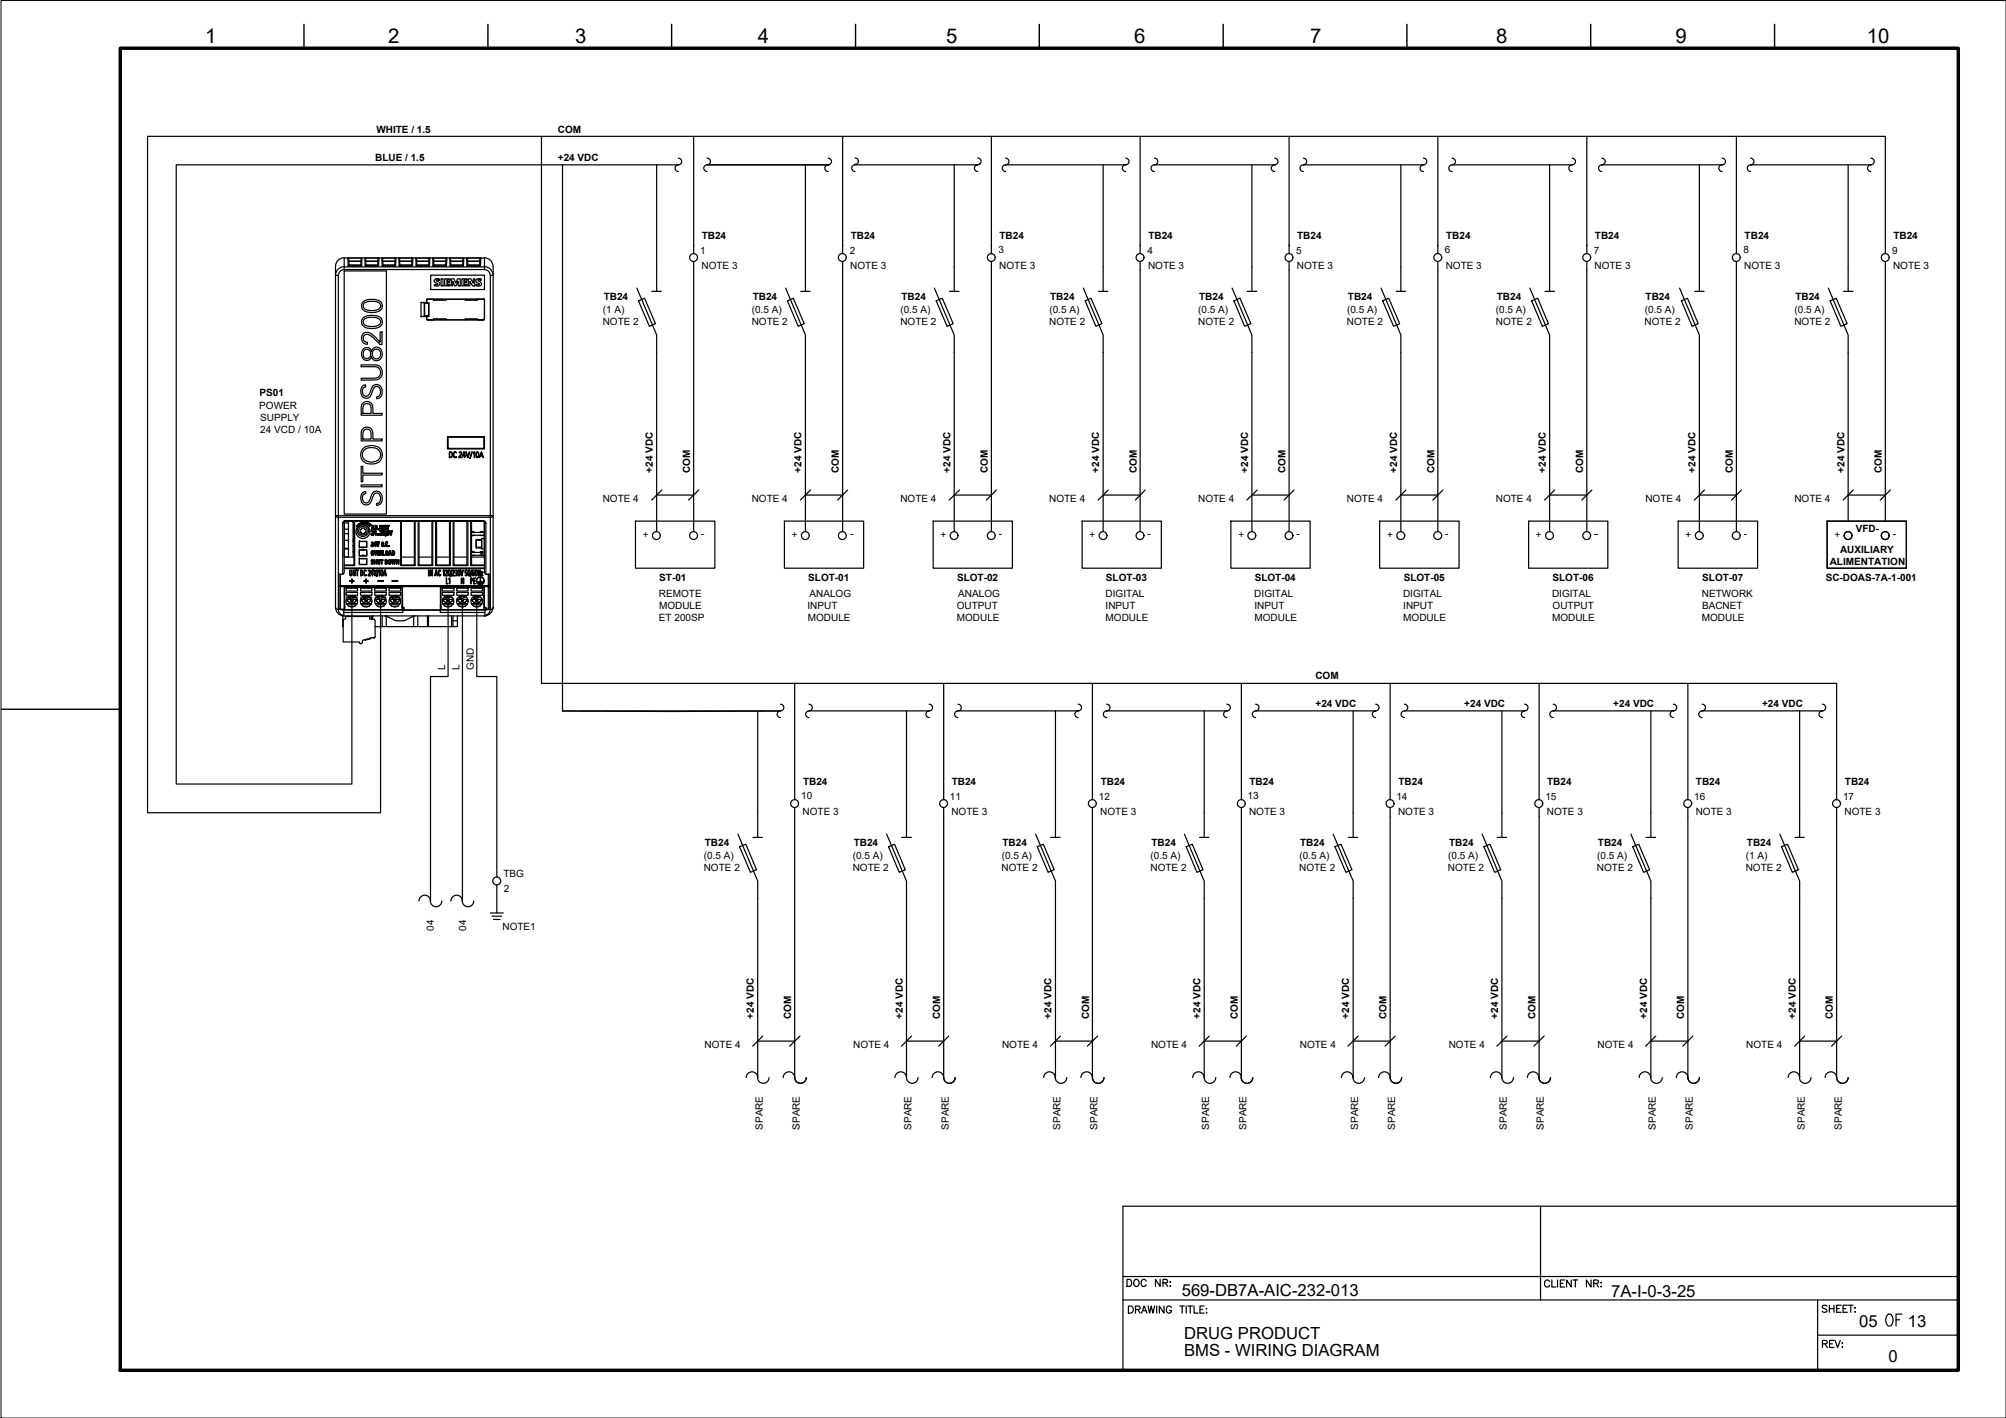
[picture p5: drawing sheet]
<svg xmlns="http://www.w3.org/2000/svg" width="420mm" height="297mm" viewBox="0 0 420 297" stroke-linecap="round" stroke-linejoin="round" font-family="sans-serif">
<defs><g id="words">
<text font-size="5.7" x="394.1" y="279">OF</text>
<text font-size="4.4" x="235.3" y="270.6">DOC NR:</text>
<g font-size="4.3">
<text x="43" y="9">1</text>
<text x="81.3" y="9">2</text>
<text x="120.5" y="9">3</text>
<text x="158.7" y="9">4</text>
<text x="198.2" y="9">5</text>
<text x="237.5" y="9">6</text>
<text x="274.4" y="9">7</text>
<text x="313.4" y="9">8</text>
<text x="350.9" y="9">9</text>
<text x="391" y="9">10</text>
</g>
<g font-size="3.5">
<text x="247.5" y="271.5">569-DB7A-AIC-232-013</text>
<text x="337.5" y="271.7">7A-I-0-3-25</text>
<text x="248" y="280.4">DRUG PRODUCT</text>
<text x="389.4" y="277.9">05</text>
<text x="399.6" y="277.9">13</text>
<text x="248" y="284">BMS - WIRING DIAGRAM</text>
<text x="395.6" y="285.3">0</text>
</g>
<g font-size="2.1">
<text x="78.8" y="27.8">WHITE / 1.5</text>
<text x="116.8" y="27.8">COM</text>
<text x="78.6" y="33.7">BLUE / 1.5</text>
<text x="116.8" y="33.7">+24 VDC</text>
<text x="146.6" y="53.1">1</text>
<text x="147" y="50">TB24</text>
<text x="178" y="53.1">2</text>
<text x="178.2" y="50">TB24</text>
<text x="209.1" y="53.1">3</text>
<text x="209.3" y="50">TB24</text>
<text x="240.4" y="53.1">4</text>
<text x="240.5" y="50">TB24</text>
<text x="271.5" y="53.1">5</text>
<text x="271.7" y="50">TB24</text>
<text x="302.6" y="53.1">6</text>
<text x="302.9" y="50">TB24</text>
<text x="333.8" y="53.1">7</text>
<text x="334.1" y="50">TB24</text>
<text x="365.2" y="53.1">8</text>
<text x="365.4" y="50">TB24</text>
<text x="396.3" y="53.1">9</text>
<text x="396.6" y="50">TB24</text>
<text x="146.9" y="56.2">NOTE 3</text>
<text x="178.1" y="56.2">NOTE 3</text>
<text x="209.3" y="56.2">NOTE 3</text>
<text x="240.5" y="56.2">NOTE 3</text>
<text x="271.7" y="56.2">NOTE 3</text>
<text x="302.8" y="56.2">NOTE 3</text>
<text x="334" y="56.2">NOTE 3</text>
<text x="365.3" y="56.2">NOTE 3</text>
<text x="396.5" y="56.2">NOTE 3</text>
<text x="126.3" y="65.6">(1 A)</text>
<text x="126.4" y="62.8">TB24</text>
<text x="157.4" y="65.6">(0.5 A)</text>
<text x="157.6" y="62.8">TB24</text>
<text x="188.6" y="65.6">(0.5 A)</text>
<text x="188.8" y="62.8">TB24</text>
<text x="219.8" y="65.6">(0.5 A)</text>
<text x="220" y="62.8">TB24</text>
<text x="251" y="65.6">(0.5 A)</text>
<text x="251.2" y="62.8">TB24</text>
<text x="282.2" y="65.6">(0.5 A)</text>
<text x="282.3" y="62.8">TB24</text>
<text x="313.3" y="65.6">(0.5 A)</text>
<text x="313.5" y="62.8">TB24</text>
<text x="344.5" y="65.6">(0.5 A)</text>
<text x="344.7" y="62.8">TB24</text>
<text x="375.9" y="65.6">(0.5 A)</text>
<text x="376" y="62.8">TB24</text>
<text x="126.2" y="68.1">NOTE 2</text>
<text x="157.4" y="68.1">NOTE 2</text>
<text x="188.6" y="68.1">NOTE 2</text>
<text x="219.8" y="68.1">NOTE 2</text>
<text x="251" y="68.1">NOTE 2</text>
<text x="282.1" y="68.1">NOTE 2</text>
<text x="313.3" y="68.1">NOTE 2</text>
<text x="344.5" y="68.1">NOTE 2</text>
<text x="375.8" y="68.1">NOTE 2</text>
<text x="54.4" y="83">PS01</text>
<text x="54.3" y="85.7">POWER</text>
<text x="54.5" y="88.2">SUPPLY</text>
<text x="54.5" y="90.7">24 VCD / 10A</text>
<text x="136.7" y="99" transform="rotate(-90 136.7 99)">+24 VDC</text>
<text x="144.5" y="99" transform="rotate(-90 144.5 99)">COM</text>
<text x="167.9" y="99" transform="rotate(-90 167.9 99)">+24 VDC</text>
<text x="175.7" y="99" transform="rotate(-90 175.7 99)">COM</text>
<text x="199.1" y="99" transform="rotate(-90 199.1 99)">+24 VDC</text>
<text x="206.9" y="99" transform="rotate(-90 206.9 99)">COM</text>
<text x="230.3" y="99" transform="rotate(-90 230.3 99)">+24 VDC</text>
<text x="238.1" y="99" transform="rotate(-90 238.1 99)">COM</text>
<text x="261.5" y="99" transform="rotate(-90 261.5 99)">+24 VDC</text>
<text x="269.2" y="99" transform="rotate(-90 269.2 99)">COM</text>
<text x="292.6" y="99" transform="rotate(-90 292.6 99)">+24 VDC</text>
<text x="300.4" y="99" transform="rotate(-90 300.4 99)">COM</text>
<text x="323.8" y="99" transform="rotate(-90 323.8 99)">+24 VDC</text>
<text x="331.6" y="99" transform="rotate(-90 331.6 99)">COM</text>
<text x="355.1" y="99" transform="rotate(-90 355.1 99)">+24 VDC</text>
<text x="363" y="99" transform="rotate(-90 363 99)">COM</text>
<text x="386.3" y="99" transform="rotate(-90 386.3 99)">+24 VDC</text>
<text x="394.1" y="99" transform="rotate(-90 394.1 99)">COM</text>
<text x="126.2" y="105.1">NOTE 4</text>
<text x="157.4" y="105.1">NOTE 4</text>
<text x="188.6" y="105.1">NOTE 4</text>
<text x="219.8" y="105.1">NOTE 4</text>
<text x="251" y="105.1">NOTE 4</text>
<text x="282.1" y="105.1">NOTE 4</text>
<text x="313.3" y="105.1">NOTE 4</text>
<text x="344.6" y="105.1">NOTE 4</text>
<text x="375.8" y="105.1">NOTE 4</text>
<text x="134.7" y="112.6">+</text>
<text x="146.9" y="112.4">-</text>
<text x="165.8" y="112.6">+</text>
<text x="178.1" y="112.4">-</text>
<text x="197" y="112.6">+</text>
<text x="209.2" y="112.4">-</text>
<text x="228.2" y="112.6">+</text>
<text x="240.4" y="112.4">-</text>
<text x="259.4" y="112.6">+</text>
<text x="271.6" y="112.4">-</text>
<text x="290.5" y="112.6">+</text>
<text x="302.7" y="112.4">-</text>
<text x="321.7" y="112.6">+</text>
<text x="333.9" y="112.4">-</text>
<text x="353.1" y="112.6">+</text>
<text x="365.3" y="112.4">-</text>
<text x="384.3" y="112.6">+</text>
<text x="388.7" y="111.4">VFD-</text>
<text x="396.5" y="112.4">-</text>
<text x="383.2" y="118.3">ALIMENTATION</text>
<text x="385.4" y="115.9">AUXILIARY</text>
<text x="138" y="125">REMOTE</text>
<text x="138.1" y="121.7">ST-01</text>
<text x="169.3" y="121.7">SLOT-01</text>
<text x="169.5" y="125">ANALOG</text>
<text x="200.4" y="121.7">SLOT-02</text>
<text x="200.7" y="125">ANALOG</text>
<text x="231.6" y="125">DIGITAL</text>
<text x="231.6" y="121.7">SLOT-03</text>
<text x="262.7" y="125">DIGITAL</text>
<text x="262.8" y="121.7">SLOT-04</text>
<text x="293.9" y="125">DIGITAL</text>
<text x="294" y="121.7">SLOT-05</text>
<text x="325.1" y="125">DIGITAL</text>
<text x="325.2" y="121.7">SLOT-06</text>
<text x="356.4" y="125">NETWORK</text>
<text x="356.5" y="121.7">SLOT-07</text>
<text x="382.4" y="121.7">SC-DOAS-7A-1-001</text>
<text x="138" y="130.1">ET 200SP</text>
<text x="138" y="127.6">MODULE</text>
<text x="169.1" y="127.6">INPUT</text>
<text x="169.2" y="130.1">MODULE</text>
<text x="200.4" y="130.1">MODULE</text>
<text x="200.4" y="127.6">OUTPUT</text>
<text x="231.6" y="127.6">INPUT</text>
<text x="231.6" y="130.1">MODULE</text>
<text x="262.8" y="127.6">INPUT</text>
<text x="262.8" y="130.1">MODULE</text>
<text x="293.9" y="127.6">INPUT</text>
<text x="293.9" y="130.1">MODULE</text>
<text x="325.1" y="130.1">MODULE</text>
<text x="325.2" y="127.6">OUTPUT</text>
<text x="356.4" y="130.1">MODULE</text>
<text x="356.5" y="127.6">BACNET</text>
<text x="93.3" y="140.4" transform="rotate(-90 93.3 140.4)">L</text>
<text x="96.2" y="140.4" transform="rotate(-90 96.2 140.4)">L</text>
<text x="99.2" y="140.4" transform="rotate(-90 99.2 140.4)">GND</text>
<text x="275.5" y="142.2">COM</text>
<text x="275.5" y="148.2">+24 VDC</text>
<text x="306.7" y="148.2">+24 VDC</text>
<text x="337.9" y="148.2">+24 VDC</text>
<text x="369.1" y="148.2">+24 VDC</text>
<text x="167.8" y="167.5">10</text>
<text x="168.2" y="164.4">TB24</text>
<text x="199" y="167.5">11</text>
<text x="199.3" y="164.4">TB24</text>
<text x="230.2" y="167.5">12</text>
<text x="230.5" y="164.4">TB24</text>
<text x="261.3" y="167.5">13</text>
<text x="261.7" y="164.4">TB24</text>
<text x="292.5" y="167.5">14</text>
<text x="292.9" y="164.4">TB24</text>
<text x="323.7" y="167.5">15</text>
<text x="324.1" y="164.4">TB24</text>
<text x="354.8" y="167.5">16</text>
<text x="355.2" y="164.4">TB24</text>
<text x="386" y="167.5">17</text>
<text x="386.4" y="164.4">TB24</text>
<text x="168.1" y="170.6">NOTE 3</text>
<text x="199.3" y="170.6">NOTE 3</text>
<text x="230.5" y="170.6">NOTE 3</text>
<text x="261.6" y="170.6">NOTE 3</text>
<text x="292.8" y="170.6">NOTE 3</text>
<text x="324" y="170.6">NOTE 3</text>
<text x="355.2" y="170.6">NOTE 3</text>
<text x="386.3" y="170.6">NOTE 3</text>
<text x="147.4" y="179.9">(0.5 A)</text>
<text x="147.6" y="177.2">TB24</text>
<text x="178.6" y="179.9">(0.5 A)</text>
<text x="178.8" y="177.2">TB24</text>
<text x="209.8" y="179.9">(0.5 A)</text>
<text x="210" y="177.2">TB24</text>
<text x="241" y="179.9">(0.5 A)</text>
<text x="241.2" y="177.2">TB24</text>
<text x="272.2" y="179.9">(0.5 A)</text>
<text x="272.3" y="177.2">TB24</text>
<text x="303.3" y="179.9">(0.5 A)</text>
<text x="303.5" y="177.2">TB24</text>
<text x="334.5" y="179.9">(0.5 A)</text>
<text x="334.7" y="177.2">TB24</text>
<text x="365.7" y="179.9">(1 A)</text>
<text x="365.9" y="177.2">TB24</text>
<text x="105.5" y="183.7">TBG</text>
<text x="147.4" y="182.4">NOTE 2</text>
<text x="178.6" y="182.4">NOTE 2</text>
<text x="209.8" y="182.4">NOTE 2</text>
<text x="241" y="182.4">NOTE 2</text>
<text x="272.1" y="182.4">NOTE 2</text>
<text x="303.3" y="182.4">NOTE 2</text>
<text x="334.5" y="182.4">NOTE 2</text>
<text x="365.6" y="182.4">NOTE 2</text>
<text x="105.5" y="186.9">2</text>
<text x="90.9" y="195" transform="rotate(-90 90.9 195)">04</text>
<text x="97.7" y="195" transform="rotate(-90 97.7 195)">04</text>
<text x="105.2" y="194.8">NOTE1</text>
<text x="157.9" y="213.4" transform="rotate(-90 157.9 213.4)">+24 VDC</text>
<text x="165.7" y="213.4" transform="rotate(-90 165.7 213.4)">COM</text>
<text x="189.1" y="213.4" transform="rotate(-90 189.1 213.4)">+24 VDC</text>
<text x="196.9" y="213.4" transform="rotate(-90 196.9 213.4)">COM</text>
<text x="220.3" y="213.4" transform="rotate(-90 220.3 213.4)">+24 VDC</text>
<text x="228.1" y="213.4" transform="rotate(-90 228.1 213.4)">COM</text>
<text x="251.4" y="213.4" transform="rotate(-90 251.4 213.4)">+24 VDC</text>
<text x="259.2" y="213.4" transform="rotate(-90 259.2 213.4)">COM</text>
<text x="282.6" y="213.4" transform="rotate(-90 282.6 213.4)">+24 VDC</text>
<text x="290.4" y="213.4" transform="rotate(-90 290.4 213.4)">COM</text>
<text x="313.8" y="213.4" transform="rotate(-90 313.8 213.4)">+24 VDC</text>
<text x="321.6" y="213.4" transform="rotate(-90 321.6 213.4)">COM</text>
<text x="345" y="213.4" transform="rotate(-90 345 213.4)">+24 VDC</text>
<text x="352.8" y="213.4" transform="rotate(-90 352.8 213.4)">COM</text>
<text x="376.1" y="213.4" transform="rotate(-90 376.1 213.4)">+24 VDC</text>
<text x="383.9" y="213.4" transform="rotate(-90 383.9 213.4)">COM</text>
<text x="147.6" y="219.4">NOTE 4</text>
<text x="178.7" y="219.4">NOTE 4</text>
<text x="209.9" y="219.4">NOTE 4</text>
<text x="241.1" y="219.4">NOTE 4</text>
<text x="272.2" y="219.4">NOTE 4</text>
<text x="303.4" y="219.4">NOTE 4</text>
<text x="334.6" y="219.4">NOTE 4</text>
<text x="365.8" y="219.4">NOTE 4</text>
<text x="159.8" y="236.7" transform="rotate(-90 159.8 236.7)">SPARE</text>
<text x="167.5" y="236.7" transform="rotate(-90 167.5 236.7)">SPARE</text>
<text x="190.9" y="236.7" transform="rotate(-90 190.9 236.7)">SPARE</text>
<text x="198.7" y="236.7" transform="rotate(-90 198.7 236.7)">SPARE</text>
<text x="222.1" y="236.7" transform="rotate(-90 222.1 236.7)">SPARE</text>
<text x="229.9" y="236.7" transform="rotate(-90 229.9 236.7)">SPARE</text>
<text x="253.3" y="236.7" transform="rotate(-90 253.3 236.7)">SPARE</text>
<text x="261.1" y="236.7" transform="rotate(-90 261.1 236.7)">SPARE</text>
<text x="284.5" y="236.7" transform="rotate(-90 284.5 236.7)">SPARE</text>
<text x="292.2" y="236.7" transform="rotate(-90 292.2 236.7)">SPARE</text>
<text x="315.6" y="236.7" transform="rotate(-90 315.6 236.7)">SPARE</text>
<text x="323.4" y="236.7" transform="rotate(-90 323.4 236.7)">SPARE</text>
<text x="346.8" y="236.7" transform="rotate(-90 346.8 236.7)">SPARE</text>
<text x="354.6" y="236.7" transform="rotate(-90 354.6 236.7)">SPARE</text>
<text x="378" y="236.7" transform="rotate(-90 378 236.7)">SPARE</text>
<text x="385.7" y="236.7" transform="rotate(-90 385.7 236.7)">SPARE</text>
</g>
</g></defs>
<!-- layer: G-TTLB-TTLB -->
<path d="M25.2 10.1h385v276.9h-385z" fill="none" stroke="#000" stroke-width=".72"/>
<!-- layer: G-TTLB-INDX -->
<path d="M63.7 5.1v5M102.2 5.1v5M140.7 5.1v5M179.2 5.1v5M217.7 5.1v5M256.2 5.1v5M294.7 5.1v5M333.2 5.1v5M371.7 5.1v5M.3 148.6h24.9" fill="none" stroke="#000" stroke-width=".3"/>
<!-- layer: LGSP IA4$0$LG_PLOT -->
<path d="M322.7 252.7v19.6M235.2 267.4h175M235.2 272.3h175M380.7 279.7h29.5M380.7 272.3v14.7M235.2 287h175" fill="none" stroke="#000" stroke-width=".25"/>
<!-- layer: LG_PLOT -->
<g fill="none" stroke="#000" stroke-width=".25">
<path d="M410.2 252.7h-175v34.3M236.3 273.6h.6a.78 .78 0 0 1 .5 .7 .78 .78 0 0 1-.5 .8h-.6zM237.8 274.3l.9-.1 .1-.5-1-.1v1.5M238.3 274.3l.5 .8M239.1 275.1l.5-1.5 .6 1.5M239.3 274.6h.7M240.5 273.6l.3 1.5 .3-1.5 .4 1.5 .4-1.5M242.3 273.6v1.5M243.8 273.6v1.5l-1-1.5v1.5M245.4 273.9a.55 .55 0 0 0-.7-.3 .55 .55 0 0 0-.4 .5v.4a.53 .53 0 0 0 .5 .6 .53 .53 0 0 0 .6-.6h-.4M247.1 273.6h1M247.6 273.6v1.5"/>
<path d="M248.5 273.6v1.5M248.8 273.6h1M249.3 273.6v1.5M250.1 273.6v1.5h.9M251.3 274.3h.6M252.2 273.6h-.9v1.5h.9M252.6 274.1h.2zM252.6 275h.2zM324.6 268.5a.55 .55 0 0 0-.6-.4 .55 .55 0 0 0-.5 .6v.4a.55 .55 0 0 0 .5 .5 .55 .55 0 0 0 .6-.3M325 268.1v1.5h.9M326.2 268.1v1.5M326.8 268.8h.6"/>
<path d="M327.7 268.1h-.9v1.5h.9M329.1 268.1v1.5l-1-1.5v1.5M329.5 268.1h1M329.9 268.1v1.5M333.2 268.1v1.5l-.9-1.5v1.5M333.8 268.8h.8l.2-.3-.1-.2-.9-.2v1.5M334.3 268.8l.5 .8M335.3 268.7h.1zM335.3 269.5h.1zM382.7 273.6a.54 .54 0 0 0-.6-.2 .54 .54 0 0 0-.4 .4l.1 .2 .7 .3 .2 .4a.63 .63 0 0 1-1 0M383.2 273.4v1.5M383.2 274.1h.9"/>
<path d="M384.1 273.4v1.5M384.7 274.1h.5M385.6 273.4h-.9v1.5h.9M386 274.1h.6M386.9 273.4h-.9v1.5h.9M387.1 273.4h1M387.6 273.4v1.5M388.5 274.8h.1zM388.5 273.9v.2zM381.7 281.5l.9-.1 .1-.3-.3-.3h-.7v1.5M382.2 281.5l.5 .8M383.2 281.5h.6"/>
<path d="M384.1 280.8h-.9v1.5h.9M384.3 280.8l.6 1.5 .5-1.5M385.9 281.3v.1zM385.9 282.1v.2z"/>
</g>
<!-- layer: PDF_EI-CTRL -->
<g fill="none" stroke="#000" stroke-width=".25">
<path d="M70.3 57.6v.1h.6M72.1 55.9a1.8 1.8 0 0 0-1.8 1.8M72.1 54v1.9h29.4v-1.9M72.1 56.8h8.8v50.9h-8.8zM72.1 55.9v.6M72.8 54l.3 .2v1.5h2.5v-1.5M72.9 54v1.7h2.8l.1-1.7M72.9 55.7h2.8M73.1 54.7h2.5M73.1 55.5h2.5M74 55.7h.1M75.8 54l-.2 .2"/>
<path d="M76.4 54l.2 .2 .1 1.5h2.4l.1-1.5M76.4 54l.1 1.7h2.8l.1-1.7M76.4 55.7h2.9M76.6 54.7h2.6M76.7 55.5h2.5M78.7 55.7h.1M79.2 55.7h.1M79.3 54l-.2 .2M79.9 54l.2 .2M80 54l.1 1.7h2.7l.1-1.7M80 55.7h.1M80.1 55.7h2.7"/>
<path d="M80.2 54.2v1.5h2.5l.1-1.5M80.2 54.7h2.5M80.2 55.5h2.5M82.6 55.7h.1M82.9 54l-.2 .2M83.5 54l.2 .2 .1 1.5h2.4l.1-1.5M83.5 54l.1 1.7h2.8l.1-1.7M83.6 55.7h.1M83.6 55.7h2.8M83.7 54.7h2.6M83.8 55.7h.1M83.8 55.5h2.5"/>
<path d="M86.3 55.7h.1M86.4 54l-.2 .2M87.1 54l.1 .2 .1 1.5h2.5v-1.5l.2-.2M87.1 54l.1 1.7h2.8v-1.7M87.1 55.7h.1M87.2 55.7h2.7M87.3 54.7h2.5M87.3 55.5h2.5M89.7 55.7h.1M89.8 55.7h.1M90.2 57.6h11.3v3h-11.3zM90.6 54l.2 .2 .1 1.5h2.4l.1-1.5 .2-.2"/>
<path d="M90.6 54l.1 1.7h2.8l.1-1.7M90.7 55.7h.1M90.7 55.7h2.8M90.8 54.7h2.6M90.8 55.5h2.5M91 55.7h.1M91.1 58.5l.3-.1h.6v.3l-.4-.1-.2 .1v.1a.56 .56 0 0 1 .7 .4 .56 .56 0 0 1-.4 .7h-.7v-.4h.7l-.3-.2a.47 .47 0 0 1-.3-.8zM92.4 58.4h.4v1.5h-.4zM93.1 58.4h1.2v.3h-.7v.3h.5v.3h-.5v.3h.7v.3h-1.2zM93.5 55.7h.1M94.2 54l.2 .2v1.5h2.5l.1-1.6 .1-.1M94.2 54l.1 1.7h2.8l.1-1.7"/>
<path d="M94.2 55.7h2.8M94.4 54.7h2.5M94.4 55.5h2.5M94.5 58.4h.6l.4 .9 .3-.9h.6v1.5h-.4v-1l-.5 1h-.2l-.5-1v1h-.3zM96.7 58.4h1.1v.3h-.6v.3h.5v.3h-.5v.3h.7v.3h-1.2zM97.7 54l.2 .2 .1 1.5h2.5v-1.5l.2-.2M97.7 54l.1 1.7h2.8l.1-1.7M98 54.7h2.5M98 55.5h2.5M98.1 58.4h.5l.5 .9v-.9h.3v1.5h-.4l-.6-.9v.9h-.3zM99.7 58.6l.5-.2h.6v.3l-.6-.1-.1 .2a.56 .56 0 0 1 .7 .4 .56 .56 0 0 1-.3 .7h-.8v-.4l.6 .1 .1-.1a.71 .71 0 0 1-.7-.9zM100.6 55.7h-2.8"/>
<path d="M101.5 55.9a1.8 1.8 0 0 1 1.8 1.8M101.5 55.9v.6M103.3 57.6v.1h-.6M75.6 76.4h2.4a1.62 1.62 0 0 1 2.1 1.4 1.62 1.62 0 0 1-1.7 1.8h-2.8v-.4h2.7a1.25 1.25 0 0 0 1.4-1.4 1.25 1.25 0 0 0-1.7-1h-2.4zM76 73.2a1.01 1.01 0 0 1 1.1-.4 1.01 1.01 0 0 1 .7 .8 1.15 1.15 0 0 1 1.4-.9 1.15 1.15 0 0 1 .9 1.5 1.15 1.15 0 0 1-.9 1.3 1.15 1.15 0 0 1-1.4-.8 1.05 1.05 0 0 1-1.2 .8 1.05 1.05 0 0 1-.9-1.1l.1-.7zM76 66.6a3.3 3.3 0 0 1 3.9 .1 1.43 1.43 0 0 1-1.5 2.1 2.34 2.34 0 0 1-2.6-.9 1.25 1.25 0 0 1 .2-1.3zM76 63.3a3.5 3.5 0 0 1 3.8 0 1.46 1.46 0 0 1-.1 1.6 1.46 1.46 0 0 1-1.6 .5 1.99 1.99 0 0 1-2.4-1.2l.1-.5zM76.1 69.9a1.6 1.6 0 0 1 2.2 .4l1.3 1.4v-2.2h.4v2.7h-.4l-.1-.2a5 5 0 0 0-2.7-2 .83 .83 0 0 0-.7 1 .83 .83 0 0 0 .9 .7v.4a1.32 1.32 0 0 1-1.2-.8 1.32 1.32 0 0 1 .3-1.4zM76.3 66.9a3.1 3.1 0 0 1 3.3 .1 .96 .96 0 0 1-.1 1 .96 .96 0 0 1-1 .4h-.3a1.98 1.98 0 0 1-2.1-.7v-.4zM76.3 63.5a3.1 3.1 0 0 1 3.2 .1 .86 .86 0 0 1 .1 .9 .86 .86 0 0 1-.8 .5l-.6 .1a1.98 1.98 0 0 1-2.1-.8v-.3zM76.4 73.3a.87 .87 0 0 1 1.1 .1 .87 .87 0 0 1 .1 1.1 .84 .84 0 0 1-1.2 .5 .84 .84 0 0 1-.3-1.2zM78.3 73.3a.95 .95 0 0 1 1.2 .2 .95 .95 0 0 1 0 1.3 .95 .95 0 0 1-1.3 .1l-.2-1z"/>
<path d="M88.2 63.4l1.6 .1v2.7M88.9 63.6v2.5zM88.9 66.1l.1 .1M88.9 66l.1 .1M89 63.4l-.1 .2M89 63.5l-.1 .1M89.3 66.9l.1 .1M89.4 66.9l.1 .1M89.4 63.4v-.6v.6M89.4 66.2v.1M89.4 62.7l-.1 .1M89.5 62.7l-.1 .1"/>
<path d="M89.8 66.2l-1.6 .1v-2.9h1.6v2.8h-.4v.7v-.6h-1.2M89.8 63.4v.1M90.8 62.7h-1.3h11.8h-1.3M90.8 62.7h2.7v.2h-2.7zM90.8 66.8h2.7v.2h-2.7zM90.8 67h-1.3h11.8h-1.3v-.2h-2.6v.2M93.5 67h6.5M93.5 62.7h3.9M97.4 62.7h2.6v.2h-2.6zM101.3 62.7l.1 .1M101.3 67h.1M101.3 62.7h.1"/>
<path d="M101.4 66.9l-.1 .1M101.5 62.8v4.1v-4.1M75.6 97.7h.4v1.4h4v.4h-4v1.4h-.4zM75.9 94.1a2.55 2.55 0 0 1 4.1 .5 1.98 1.98 0 0 1-2.4 2.6 1.93 1.93 0 0 1-1.9-1 1.93 1.93 0 0 1 .2-2.1zM75.9 89.9a1.23 1.23 0 0 1 1.5-.3 1.23 1.23 0 0 1 .7 1.3v1.1h1.9v.4h-4.4v-1.8zM75.9 84.5a1.28 1.28 0 0 1 1.6-.2 1.28 1.28 0 0 1 .6 1.5v.8h1.9v.4h-4.4v-1.8zM76 80.8l.6-.2-.1 .4a1.1 1.1 0 0 0-.6 1.1 1.1 1.1 0 0 0 .8 .9 2.08 2.08 0 0 0 1.1-1.6 1.15 1.15 0 0 1 1.3-.8 1.15 1.15 0 0 1 1 1.2v.4a1.17 1.17 0 0 1-1.2 1.3v-.4a1.12 1.12 0 0 0 .9-1.1 1.12 1.12 0 0 0-1-1.1h-.1a1.74 1.74 0 0 0-.8 1.6 1.17 1.17 0 0 1-1.5 .9 1.17 1.17 0 0 1-.8-1.5l.1-.6zM76.2 90.2a.99 .99 0 0 1 1.2-.1 .99 .99 0 0 1 .3 1.2v.7h-1.7zM76.2 84.8a.99 .99 0 0 1 1.2 0 .99 .99 0 0 1 .3 1.2v.6h-1.7v-1.4zM76.2 94.3a2.29 2.29 0 0 1 3.4 .4 1.6 1.6 0 0 1-1.8 2.1 1.58 1.58 0 0 1-1.6-.7 1.58 1.58 0 0 1 0-1.8zM93.7 91.5h7.8v2.6h-7.8zM93.9 91.6h7.4v2.3h-7.4z"/>
<path d="M94.1 94.7a.58 .58 0 0 1 .7 .6 .58 .58 0 0 1-.7 .5zM94.2 94.7a.51 .51 0 0 1 .5 .5 .51 .51 0 0 1-.5 .5zM95.1 94.7l.2-.1 .3 .3-.1-.1a.53 .53 0 0 0-.5 .3 .53 .53 0 0 0 .2 .6h.4l-.2 .2-.4-.2zM96.2 94.8a.34 .34 0 0 1 .5 0 .34 .34 0 0 1-.1 .5l-.4 .4h.6v.2h-.7l.3-.5a.4 .4 0 0 0 .1-.7zM97.2 94.7h.2v.7h.1l-.1 .1v.4l-.1-.4h-.4zM97.2 94.7l.1 .7h-.4zM97.6 94.7l.4 1 .4-1-.4 1.2h-.1zM98.8 94.6l-.4 1.4zM99.2 94.7h.2v1.2l-.1-1.1-.2 .2zM99.8 94.7a.34 .34 0 0 1 .3 0 .34 .34 0 0 1 .2 .4v.3a.35 .35 0 0 1-.5 .5 .35 .35 0 0 1-.1-.6zM99.8 94.8l.4 .1v.7a.19 .19 0 0 1-.2 .2 .19 .19 0 0 1-.2-.2zM100.8 94.7l.4 1.2-.1-.4h-.5l-.2 .3z"/>
<path d="M100.8 94.8l.2 .6h-.4zM70.3 108a.47 .47 0 0 0 .6 .4v-.4h31.8v.4a.47 .47 0 0 0 .6-.4M70.3 108h.6v-50.3a1.31 1.31 0 0 1 1.2-1.2h29.4a1.31 1.31 0 0 1 1.2 1.2v50.3h.6M72.1 116.7h.9M72.1 119h29.4M72.1 119.1h29.4M72.1 115h.9M72.1 114.9h.9M72.1 113.2h.9M72.1 109.5h.9M72.1 109.3v7.4h2M72.1 110.9h.9"/>
<path d="M72.1 111.8h.9M72.4 109.1l-.3 .3M72.4 109a.61 .61 0 0 0-.6 .7M72.4 109.1l28.8 .1zM73 109.2v7.5M73.4 119.6l.1-.1 .2 .2-.2 .9-.2-.3zM73.4 119.4l.3 .1v1l-.2 .1-.3-.2v-.7zM73.9 114.3l.2 .1M74 119.4l.2 1.2 .1-.1v-1.1l.1 .7a.3 .3 0 0 1 0 .4 .3 .3 0 0 1-.4 0zM74 109.2v7.5M74.1 109.2l-.2 .2M74.1 113.1l-.2-.1 .2 .1"/>
<path d="M74.1 115.5l-.2 .1M74.1 113.4h-.2M74.1 109.4v3.6M74.1 109.2l-.1 .2M74.1 109.2l.1 9.1h-2.1M74.1 118.3l.2 .1M74.3 109.2v9.3h-2.2M74.6 119.4h.5l-.2 .1v1.1l-.1-1.1zM74.9 109.9a2.04 2.04 0 0 1 2.9 .1l-.5 .3a1.67 1.67 0 0 0-2.6 0zM75.3 117h1.5v1.3h-1.5zM75.3 115.2h1.5v1.2h-1.5zM75.3 113.4h1.5v1.3h-1.5z"/>
<path d="M75.3 114.6h.1M75.3 113.4h.1M75.3 116.4h.1M75.3 115.2h.1M75.3 118.2h.1M75.3 117h.1M75.3 113.4h1.5v1.2h-1.5zM75.3 117h1.5v1.2h-1.5zM75.3 115.6h.1M75.3 115.8h.1M75.3 116v.1M75.5 119.4l.4 .1 .1 .5-.1 .6h-.3h-.1z"/>
<path d="M75.6 119.5a.6 .6 0 0 1 0 1.1zM75.6 101.6h4.4v.4h-4.4zM75.7 109.6l1.1 .1 .6 .4M75.7 110.6h.6v.3h.3v.6h-.3v.3h-.6v-.3h-.3v-.6h.3zM75.8 109.6h1.2l.6 .4-.2 .2 .2-.2M75.9 115.2h.1M75.9 116.4h.1M75.9 114.6v.1M75.9 117h.1M76 103.2l.6-.2-.1 .4a1.05 1.05 0 0 0-.6 1.1 1.05 1.05 0 0 0 .9 .9 2.52 2.52 0 0 0 1.1-1.7 1.16 1.16 0 0 1 1.4-.7 1.16 1.16 0 0 1 .8 1.4v.4a1.24 1.24 0 0 1-1.2 1.1v-.4a1.12 1.12 0 0 0 .8-1.2 1.12 1.12 0 0 0-1-1 1.74 1.74 0 0 0-.8 1.5 1.17 1.17 0 0 1-1.5 1 1.17 1.17 0 0 1-.8-1.5l.1-.7zM76.2 115.2h.1M76.2 116.4h.1"/>
<path d="M76.2 114.6v.1M76.2 117h.1M76.3 109.5l.6 .2 .5 .3M76.3 119.5l.2-.1 .2 .2-.3-.1-.1 .5a.3 .3 0 0 0 0 .3 .3 .3 0 0 0 .3 .2l.1-.1-.2 .2a.79 .79 0 0 1-.2-1.1zM76.8 115.6h.1M76.8 115.8h.1M76.8 116v.1M77.3 119.4l.2 .1 .1 .3-.4 .8h.4h-.5l.4-.8-.1-.3-.3 .1zM77.8 114.4h.1M77.8 112h.1M77.8 111.9l.3-.5-.3 .6M77.8 114.3h.1"/>
<path d="M77.8 115.6v.4M77.8 111.3l.1 .1 .2-.1v.2l-.3 .6 .4-.1M77.8 110a2.05 2.05 0 0 0-3.1 .3M77.8 111.2v.1M77.8 117.4h.4l-.2-.2-.2 .3M77.8 113.6v.1M77.9 115.5h.3v.5a.24 .24 0 0 1-.2 .3 .24 .24 0 0 1-.2-.3zM77.9 117.3l-.1 .3 .3 .3v.2l-.2-.1M77.9 117.5l.3 .5M77.9 114.4h.3zM77.9 115.8v.4h.2v-.2M77.9 113.6l-.1 .1h.3v.2l-.3 .6h.4"/>
<path d="M77.9 115.6h.2v.7l-.2-.2zM77.9 112h.3zM77.9 116.2l.2 .1M77.9 119.4h.2v.8h.1l-.1 .4-.1-.3h-.3zM78 119.5v.7h-.2zM78 110.6h.2M78 110.1h.1l.3 .9-.3-.9M78 110.1l-.2 .9M78.1 110.2l.1 .5M78.1 110.2l-.2 .5h.3M78.1 117.9l-.3 .2M78.1 110.1h-.1l-.2 .9 .1-.2h.3l.2 .2"/>
<path d="M78.1 113.8l-.3 .5M78.2 113.7l-.2-.1-.1 .1a.28 .28 0 0 1 .4 .1 .28 .28 0 0 1-.2 .4l-.2 .2h.3M78.2 117.5l-.3-.1v.2a.28 .28 0 0 1 .3 .3 .28 .28 0 0 1-.3 .3l-.1-.1 .1-.2M78.2 111.3l-.1-.1-.2 .1a.28 .28 0 0 1 .4 .1 .28 .28 0 0 1-.2 .4l-.2 .2h.3M78.2 115.7v.2M78.2 115.6l-.2-.2-.2 .3M78.3 119.4l.3 1.1 .2-1.1-.2 1.2h-.1zM78.3 114.1v.1h.3v.3l.2-.3M78.3 111.7l.2-.4-.2 .4M78.4 115.4l.2 .9h.1l.3-.9M78.5 115.4h.1M78.4 115.4l.2 .8"/>
<path d="M78.4 117.3v.9l.1-.4h.3l.1 .4v-.9M78.4 111.7h.3zM78.4 114.2h.2zM78.5 115.4l.1 .8M78.5 117.3v.4h.3v-.4M78.5 115.4l-.1 .1M78.5 117.6h.3M78.6 113.6l-.3 .6M78.6 111.3l.1-.1h-.1l-.2 .7h.3v.2l.1-.3M78.6 111.2l-.2 .6M78.6 110.1a.45 .45 0 0 1 .4 .5 .45 .45 0 0 1-.4 .4v-.9a.31 .31 0 0 1 .4 0 .31 .31 0 0 1 0 .4v.1M78.6 113.6h.1z"/>
<path d="M78.6 113.6h.1M78.6 113.7v.5h-.2zM78.6 111.3l.1 .5h-.3zM78.6 110.2h.2M78.7 110.2v.7a.41 .41 0 0 0 .3-.3 .41 .41 0 0 0-.2-.4M78.7 116.2h.1M78.7 113.6l.1 .6M78.7 111.3v.5l.1-.1M78.8 111.7h.1M78.8 114.2h.1M78.8 115.4l-.2 .7M78.8 115.4l-.2 .8"/>
<path d="M78.9 115.4h.1M79 113.6h.1M79 111.9v.2v-.1M79 110.6l-.3 .3M79 111.9h.1M79 113.6l.2 .8M79 113.5l.2 .8M79 113.6l.1 .9h.1l.3-.8M79 111.9v.1M79.1 115.4h.4zM79.1 119.4l-.1 1.4zM79.1 117.3l.1-.1-.1 .6a.28 .28 0 0 0 .3 .4 .28 .28 0 0 0 .2-.4v-.5"/>
<path d="M79.2 115.8h.3zM79.2 116.2h.3zM79.2 114.4h.1M79.2 117.9l.1 .1 .2-.1M79.2 117.3l.1 .8h.2l.1-.9-.1 .1M79.2 111.9v.2l.1-.1M79.3 111.9h.1M79.3 111.9l-.1 .1M79.3 110.8l-.1 .1M79.4 113.6l-.2 .8M79.4 113.6l-.2 .7M79.4 113.6l.1 .1z"/>
<path d="M79.4 119.4h.1v1.2h-.1v-1.1l-.1 .1zM79.4 111.9v.2l.1-.1M79.5 111.9h.1M79.5 115.5h-.3v.3h.3M79.5 115.8l-.3 .1v.4l.3-.1M79.5 115.4h-.4v.9h.4M79.5 111.9l-.1 .1M79.5 110.1h.1l-.1 .8h-.2M79.6 112h.5M79.6 110.1l-.1 .9h-.2l-.1-.2 .2 .1 .1-.3M79.6 111.3l.4 .1-.4 .6M79.6 111.9l.4-.5-.4 .6"/>
<path d="M79.6 115.4h.2zM79.6 111.2v.1M79.7 111.2l-.1 .1M79.7 117.3l.5-.1h-.5v.2h.2v.8l.1-.8 .2-.1M79.7 115.5h.2v.3h-.2zM79.7 112h.4zM79.8 119.5h.3l.1 .5a.41 .41 0 0 1-.3 .6l-.2-.4zM79.8 110.1h.1l-.1 .5a.26 .26 0 0 0 .2 .4 .26 .26 0 0 0 .3-.4v-.5M79.8 115.4l.2 .2-.1 .2 .2 .5v-.3M79.9 119.5a.68 .68 0 0 1 0 1.1l-.1-.4zM79.9 110.1v.8l.2 .1 .1-.1 .1-.8h-.1M79.9 110.6l.1 .3 .2-.2"/>
<path d="M80 113.7h.3v.5a.22 .22 0 0 1-.2 .3 .22 .22 0 0 1-.2-.3zM80 115.7l-.3 .1M80 115.8l.1 .1M80 116v.1M80 113.7l.3 .1-.1 .6-.2-.1zM80.1 115.6l-.5-.2v.9l.1-.4 .3 .1 .1 .3M80.1 111.4l-.2-.2-.2 .1a.28 .28 0 0 1 .4 .1 .28 .28 0 0 1-.2 .4l-.2 .2h.4M80.1 115.6v.1M80.2 111.5a.25 .25 0 0 1 .2-.4 .25 .25 0 0 1 .2 .4M80.2 111.4h.1M80.3 111.8v.2v-.1a.17 .17 0 0 1 .2-.1 .17 .17 0 0 1 .1 .2 .17 .17 0 0 1-.3 0M80.3 111.6l-.1 .2z"/>
<path d="M80.3 115.4h.1M80.3 115.4v.9h.3M80.3 115.4v.9l.3-.1M80.3 113.8l-.1 .6-.2-.2v-.3M80.3 116.2h.3zM80.3 113.7l-.1-.1h-.2l-.1 .7M80.3 113.8v.3M80.4 111.2a.22 .22 0 0 0-.2 .2 .22 .22 0 0 0 .1 .3 .25 .25 0 0 0-.1 .3 .25 .25 0 0 0 .4 0 .25 .25 0 0 0-.1-.3l.1-.3-.2-.2M80.5 111.5l.1-.1zM80.5 110.3h.1M80.6 119.4h.1l.2 1.2h-.1v-.3h-.4l-.1 .3zM80.6 114.3v.2v-.1"/>
<path d="M80.6 111.4l-.1 .1-.2-.1 .1 .3-.1-.3h.3l-.2 .3M80.6 111.6l.1 .2zM80.6 110.1a.45 .45 0 0 0 .3 .7l-.2 .2-.1-.1M80.6 110.2h.3M80.6 110.3l.3 .5M80.6 111.9l-.3 .1M80.6 114.3h.1M80.6 119.5l.2 .7h-.3zM80.6 111.3v.1M80.6 114.3v.1M80.7 117.3h.2a.51 .51 0 0 1 .1 .8l-.3 .1v-1l.4 .1 .1 .5M80.7 117.4h.3v.2a.34 .34 0 0 1 .1 .4 .34 .34 0 0 1-.4 .1z"/>
<path d="M80.8 115.6l.2-.2 .2 .2M80.8 115.7v.5l.3 .1M80.8 115.6h.1M80.9 113.6h.1M80.9 115.5h.3v.5a.24 .24 0 0 1-.2 .3 .24 .24 0 0 1-.2-.3zM80.9 110.8l-.4 .1M80.9 110.2l-.3-.2-.2 .2M80.9 113.9l.3-.3a.5 .5 0 0 0 0 .8M80.9 115.6h.3l-.1 .7-.2-.2zM80.9 112l-.1 .3 .1-.4-.1 .4M80.9 111.9v.1M80.9 110.3l-.2-.1a.27 .27 0 0 0-.1 .4 .27 .27 0 0 0 .3 .1v.3a.18 .18 0 0 1-.3 0 .18 .18 0 0 1 0-.2"/>
<path d="M80.9 114l.3 .4M81 111.5a.25 .25 0 0 1 .3-.4 .25 .25 0 0 1 .2 .4M81 110.1h.5h-.5v.1h.2v.8l.1-.8 .2-.1M81 111.4h.1M81.1 117.8l-.1 .2-.3 .1M81.1 111.8l.1 .2a.19 .19 0 0 1 0-.3 .19 .19 0 0 1 .3 .1 .19 .19 0 0 1-.2 .3l-.1-.1M81.1 111.6l-.1 .2zM81.2 113.6l-.3 .3-.1-.3v.9l.1-.4 .3 .4M81.2 115.6v.4a.17 .17 0 0 1-.1 .2 .17 .17 0 0 1-.2-.1v-.4M81.2 115.6v.1M81.3 111.2a.22 .22 0 0 0-.3 .2 .22 .22 0 0 0 .2 .3 .25 .25 0 0 0-.1 .3 .25 .25 0 0 0 .4 0 .25 .25 0 0 0-.1-.3l.1-.3-.2-.2M81.4 117.5l.2-.3 .2 .3"/>
<path d="M81.4 114.3v.2l.1-.1M81.4 111.4v.1l-.3-.1 .2 .3-.2-.3 .3-.1-.1 .4M81.4 111.6l.1 .2zM81.4 111.4l-.1 .2zM81.4 111.8v.2h-.2M81.5 114.3h.1M81.4 117.5h.3v.6h-.1h-.2zM81.4 117.4h.4v.5a.24 .24 0 0 1-.2 .3 .24 .24 0 0 1-.2-.3zM81.4 117.9l.2 .1 .1-.1M81.5 111.3v.1M81.5 114.3l-.1 .1M81.6 116h.2z"/>
<path d="M81.6 115.4h.1l.3 .9-.1-.2h-.4l-.1 .2 .2-.9-.2 .9M81.6 111.3l.1-.1 .1 .9h.2l.2-.8M81.6 115.4h.1zM81.6 111.1l.1 .2M81.7 111.2l.2 .8M81.7 111.3l.2 .7M81.7 115.4l.3 .8M81.8 116h-.2l.1-.5 .1 .5M82 117.3v-.1l.2 1 .2-.8 .3 .8 .2-.9M82 111.3l-.1 .7M82 117.2l.2 .7M82 117.3l.2 .8"/>
<path d="M82.1 111.1l-.1 .2M82.1 111.2l-.2 .8M82.1 111.2l.1 .1zM82.2 115.4a.45 .45 0 0 1 .4 .5 .45 .45 0 0 1-.4 .4v-.9h.1a.35 .35 0 0 1 .3 .5M82.2 115.5h.2M82.3 115.5v.8a.46 .46 0 0 0 .1-.8M82.3 117.3l-.1 .7M82.3 117.2l-.1 .7M82.4 117.2l.1 .1zM82.4 117.3l.2 .7M82.6 115.9l-.1 .2-.2 .1M82.6 118v.1"/>
<path d="M82.7 117.3l-.1 .7M82.8 117.2l-.2 .7-.2-.7M82.8 117.2l.1 .1zM83 117.3l.1-.1h-.1v1l.1-.8 .5 .8v-.9M83.1 117.2l.3 .8-.3-.7M83.5 117.3l.1-.1-.1 .9M83.9 109.2v9.3h3.1v-9.3M84 118.3l-.1 .1M84.1 109.2l-.1 9.1h2.8v-9.1M84.1 116.7h2.7M86.8 118.3l.2 .1M87.6 109.2v9.3h3v-9.3"/>
<path d="M87.7 118.3l-.2 .1M87.8 109.2l-.1 9.1h2.8v-9.1M87.8 116.7h2.7M89.7 119.4l.1 1.2zM90 119.4h.2l.3 1 .1-1v1.2l-.4-1v1h-.2zM90.5 118.3l.1 .1M91.2 109.2v9.3h3.1v-9.3M91.3 119.4h.1l.3 1.2h-.1l-.1-.3h-.3l-.1 .3zM91.3 118.3l-.1 .1M91.4 119.5l.1 .7h-.3zM91.4 109.2v9.1h2.8l-.1-9.1M91.4 116.7h2.7"/>
<path d="M91.9 119.5l.3-.1 .1 .2-.1-.1a.3 .3 0 0 0-.3 .2 .3 .3 0 0 0 0 .3l.1 .5 .3-.1-.1 .2a.71 .71 0 0 1-.3-1.1zM92.9 119.4h.1v1.2v-1.1l-.2 .1zM93.4 119.4l.3 .3-.4 .9h.4h-.4l.3-.9v-.2l-.3 .1zM94 119.5a.73 .73 0 0 1 .1 1.1l-.1-.1-.1-.3zM94 119.4h.2l.1 .3v.7l-.2 .2h-.2v-.2zM94.2 118.3l.1 .1M94.6 119.4l-.2 1.4zM94.8 119.5l.2-.1 .2 .2-.4 1h.4h-.5l.3-.7a.21 .21 0 0 0 0-.3 .21 .21 0 0 0-.3 0zM94.9 109.2v9.3h3.1v-9.3M95 118.3l-.1 .1M95.1 109.2l-.1 9.1h2.9l-.1-9.1M95.1 116.7h2.7"/>
<path d="M95.3 119.5a.29 .29 0 0 1 .5 .1 .29 .29 0 0 1-.2 .4 .28 .28 0 0 1 .2 .4 .28 .28 0 0 1-.5 .1 .23 .23 0 0 0 .4-.2 .23 .23 0 0 0-.2-.3 .24 .24 0 0 0 .2-.3 .24 .24 0 0 0-.4-.2zM96 119.5h.1a.66 .66 0 0 1 0 1.1l-.1-.2zM96 119.4l.4 .1v.3a.58 .58 0 0 1-.2 .8h-.2l-.1-.2zM96.4 119.4l.3 1.1 .3-1.1-.2 1.2h-.2zM97.4 119.4h.4l-.3 .1 .1 .4a.37 .37 0 0 1 .2 .4 .37 .37 0 0 1-.3 .3l-.1-.1 .3 .1 .1-.5-.1-.1-.3 .1zM97.8 118.3l.2 .1M98 119.5l.3-.1a.93 .93 0 0 1 0 1.2l-.3-.2zM98.1 119.5h.2a.93 .93 0 0 1 0 1.1l-.2-.2zM98.6 109.2v9.3h2.9M98.7 118.3l-.2 .1M98.7 111.4l.4-.1 .3 .2M98.7 115.6l.4-.1 .3 .2"/>
<path d="M98.8 119.4l-.2 1.4zM98.8 116.7h2.7M98.8 109.2l-.1 9.1h2.8M98.8 111.5h2.6M98.8 115.7h2.6M99 119.4l.4 .1a.29 .29 0 0 0-.4 .1 .29 .29 0 0 0 0 .4 .26 .26 0 0 1 .3-.1 .26 .26 0 0 1 .1 .4 .26 .26 0 0 1-.3 .3 .26 .26 0 0 1-.2-.3zM99.4 112.1l-.3 .1-.4-.1h2.7M99.4 116.3l-.3 .1-.4-.1h2.7M99.6 119.5h.3l.1 .7a.29 .29 0 0 1-.3 .4 .29 .29 0 0 1-.2-.4zM99.6 119.5h.2l.1 .2-.1 .9-.2-.3zM99.7 113.2h1.2M99.7 114.6h1.2"/>
<path d="M99.8 113v1.8M99.8 113h1.1v1.8h-1.1zM100.2 119.4v.6h.3l.1-.6v1.2l-.1-.6h-.3v.6zM100.5 111.5l.4-.2 .3 .2M100.5 112.1l.4 .1 .3-.1M100.5 115.7l.4-.2 .3 .2M100.5 116.3l.4 .1 .3-.1M100.8 119.8h.4l-.3 .7 .3 .1h-.4l.3-.7zM101.2 109.1l.3 .3M101.2 109a.61 .61 0 0 1 .6 .7M101.4 112.8h-.5v2.2h.5M101.4 109.3v7.4"/>
<path d="M101.5 109.5v10.4l.3 .4M101.5 109.5l.3 .1M101.8 109.7v10.6h.5v2.4h-31v-2.4h.5v-10.6l.3-.2v10.4l-.3 .4M70.3 127.2l.1 .3 .5 .2v-19.3h31.8v19.3l.4-.2 .2-.3M70.9 127.7a1.21 1.21 0 0 0 1.1 1.2M71 120.6v6.8M71 127.4l.3 .3 .8-.1M71 122.6l.3 .3v-.2h-.3M71 127.4l.3 .3M71.3 120.2l-.3 .3M71.8 127.7l.2 .1v1.2M71.8 127.7v.1"/>
<path d="M71.8 129v1M71.9 130v1.3M72 127.8h12.4v.5h-12.4M72.1 127.3h.1M72.1 127l.1 .1M72.1 126h.1M72.1 124.5h.1M72.2 123v4.7h12v-4.7M72.2 124.2h-.1M72.4 129.3v.4h-.5v4.8h3.4v.2M72.5 123.2h2.4v.6h-2.4zM72.5 124.1h2.4v.6h-2.4z"/>
<path d="M72.5 129.1l-.2 .2M72.6 125.5a1.21 1.21 0 0 0 1.1 .8 1.21 1.21 0 0 0 1.1-.8M72.6 125.1h.8h-.5M72.6 129.1h1.4M72.6 126.4h2.2M72.6 125.5h.1M72.6 126.6h2.2M72.7 125.5l.5 .7M72.7 129v.1M73 127.7v.1M73 129v.1M73 127h1.4"/>
<path d="M73.2 125.3v.1M73.2 121.7h.5v-.4v.4h.5v.1h-.5v.4v-.4h-.5zM73.3 125.2v.2M73.3 125.5h.1M73.4 125.1h.1M73.5 125.1h-.2M73.5 125.9h.4M73.5 125l-.1 .1M73.5 124.8l-.2 .3M73.5 125.7h.1M73.5 125.5v.1M73.5 125.8h.4"/>
<path d="M73.5 124.8l-.1 .3M73.6 124.9h.2M73.7 124.8l-.7 .7h-.4h.8h-.2h.2v.1M73.8 124.9l.2 .2M73.8 125h.1M73.9 125.7h.1M73.9 124.8l-.1 .2M73.9 124.8l.2 .3M74 129v.1h4.1v-.1l-.1 .7M74 125.5v.1M74 127.7v.1M74 125l-.1 .1"/>
<path d="M74 125.5l-.1 .5v-.3l.2-.2M74.5 125.1h-.5M74.7 125.5l-.6 .7M74.7 125.5h.1M74.8 125.5h-.8h.8M74.8 125.1h-.8l-.5 .5v.4v-.3l-.2-.2M75.3 134.6l.2 .2M75.5 123.2h2.4v.6h-2.4zM75.5 124.1h2.4v.6h-2.4zM75.6 125.5a1.21 1.21 0 0 0 1.1 .8 1.21 1.21 0 0 0 1.1-.8M75.6 125.1h.8h-.5M75.6 125.4v.1"/>
<path d="M75.6 126.4h2.2M75.6 126.6h2.2M75.7 125.5l.5 .7M75.9 134.5l-.4 .4M76 127h1.4M76.2 125.3v.1M76.2 121.7h.4v-.4h.2v.4h.3v.1h-.3v.4h-.2v-.4h-.4zM76.3 125.4l.1 .1M76.3 125.2v.2M76.3 125.5h.2h-.9M76.3 125.1h.2M76.3 125.5h.1"/>
<path d="M76.4 125.1h.1M76.4 125l.1-.2-.1 .3M76.5 125.9h.4M76.5 125h.1M76.5 125.7h.1M76.5 125.5l-.1 .1M76.5 125.5v.1M76.5 125.8h.4M76.5 124.9v.2M76.6 124.9h.2M76.8 124.8l-.8 .7h-.4M76.8 125h.1"/>
<path d="M76.9 124.9l.1 .2M76.9 125.7h.1M76.9 124.8l-.1 .2M76.9 124.8l.2 .3M77 125l-.1 .1M77 125.5v.1M77 125.5l-.1 .3M77.1 125.5l-.2 .2v.3v-.2M77.2 129.1l.2 .2M77.3 133.8v.1l-.8 .2v-.1v.1M77.4 129.1v.6h.9l.2 .3M77.5 125.1h-.5"/>
<path d="M77.6 133.7l.1 .1-.4 .1M77.7 125.5l-.6 .7M77.8 125.5h-.1M77.8 125.5h-.8h.8M77.8 129.1v.6M77.9 125.1h-.9l-.5 .5v.4v-.3l-.2-.2M78.1 127.7v.1M78.4 133.7h-.2v-.2l-2.3 .6v.5M78.5 123.2h2.4v.6h-2.4zM78.5 124.1h2.4v.6h-2.4zM78.5 133.4l-.2 .2M78.6 125.5a1.21 1.21 0 0 0 1.1 .8 1.21 1.21 0 0 0 1.1-.8"/>
<path d="M78.6 125.1h.8h-.5M78.6 130v3.5M78.6 126.4h2.2M78.6 125.4v.1M78.7 126.6h2M78.7 125.5l.5 .7M79 127h1.4M79.1 121.7h1.2v.1h-1.2zM79.2 125.3v.1M79.3 125.4l.2 .1M79.3 125.2v.2M79.3 125.1h.2"/>
<path d="M79.3 125.5h.1M79.4 125l.1-.2-.1 .3M79.5 125v.1M79.5 125.7h.1M79.5 125.5v.1M79.5 125.1h-.1M79.5 125.9h.4M79.5 125.5l-.1 .1M79.5 125.8h.4M79.6 124.9h.2M79.7 124.8l-.7 .7h-.4h.9h-.2M79.8 124.9l.1 .2"/>
<path d="M79.8 125l.1-.2 .2 .3M79.8 125h.1M79.9 125.1h.1M79.9 125.7h.1M79.9 125.5l.1 .1M80 125l-.1 .1M80 125.5h.8zM80 125.5l-.1 .3M80.1 129v2.3h-1.5M80.1 125.5l-.2 .2v.3v-.2M80.5 125.1h-.5M80.6 129h.2"/>
<path d="M80.7 125.5l-.6 .7M80.8 125.5h-.1M80.8 125.1h-.7l-.6 .5v.4l-.2-.5M81.5 123.2h2.4v.6h-2.4zM81.5 124.1h2.4v.6h-2.4zM81.6 125.5a1.21 1.21 0 0 0 1.1 .8 1.21 1.21 0 0 0 1.1-.8M81.6 125.1h.8h-.5M81.6 126.4h2.2M81.6 125.4v.1M81.7 126.6h2M81.7 125.5l.6 .7M82 127h1.4"/>
<path d="M82.1 121.7h1.2v.1h-1.2zM82.2 125.3v.1M82.3 125.4l.2 .1M82.3 125.2v.2M82.3 125.5h.1M82.4 125v.1M82.5 124.8l-.2 .3M82.5 125v.1M82.5 125.7h.1M82.5 125.1h-.1M82.5 125.1h.1M82.5 125.5v.1"/>
<path d="M82.5 125.9h.4M82.5 124.8v.3M82.5 125.5l-.1 .1M82.5 125.8h.4M82.6 124.9h.3M82.7 124.8l-.7 .7h-.4h.9h-.2M82.8 124.9l.1 .2M82.8 125h.1M82.8 124.8v.2M82.9 125.1h.1M82.9 125.7h.1M82.9 124.8l.2 .3"/>
<path d="M82.9 125.5v.5l.2-.5M83 125l-.1 .1M83.1 127.7v.1M83.5 125.1h-.5M83.8 125.5l-.7 .7M83.8 125.5h-.8h.8M83.8 125.1h-.8l-.5 .5v.4l-.2-.5M84.3 126.7l-.1 .4M84.3 127.1l-.1 .1M84.5 127.2v.4h-.3M84.5 127.5h.1M84.5 127.7l17.1 .1"/>
<path d="M84.6 127.2v.6h-.2M86.7 129a4.5 4.5 0 0 1-5.8 .1v2.2h-.8M86.9 129l-.2 .1v2.2h-5.8M87.5 129v2.3M89.5 129v2.3h-2.8M89.7 131.3h5.2M89.7 129v2.3h-.2M92.2 127.8v.5h9.4M92.2 126.8l.2 .3M92.4 123l-.1 4.7 .1-.4M92.7 123.2h2.4v.6h-2.4zM92.7 124.1h2.4v.6h-2.4z"/>
<path d="M92.7 125.5a1.21 1.21 0 0 0 1.1 .8 1.21 1.21 0 0 0 1.2-.8M92.8 126.4h2.2M92.8 125.5h.1M92.8 126.6h2.1M92.8 125.5l.6 .7M93.2 127h1.3M93.3 125.3l.1 .1M93.4 125.2l.1 .2M93.5 121.1l.1 1.1 .3 .1h-.4zM93.5 125.5l.1 .2v.3v-.4M93.5 125.5h.1M93.5 125.2l-.3 .3"/>
<path d="M93.5 125.5h-.1h.2h-.8M93.6 125.2h.1M93.6 125.1h-.1M93.6 125.1h.1M93.6 125.9h.4M93.6 125.5l.1 .1M93.6 125.8h.4M93.6 124.8l-.1 .3M93.6 125h.1M93.6 125.5v.1M93.6 125.7h.1M93.7 125l-.1 .1z"/>
<path d="M93.7 124.8l-.1 .3h-.5M93.7 124.9h.3M93.9 124.8l-.7 .7 .2-.2M93.9 124.7l-.1 .3M94 124.9v.2M94 125l.1-.2 .1 .3M94 125h.1M94 125.1h.1M94.1 125.7h.1M94.1 125.5v.1M94.1 121.1l.1 1.2-.1-1.1-.1 .1zM94.1 125v.1"/>
<path d="M94.2 125.5l-.1 .2v.3v-.5h.9M94.6 129v2.3M94.7 125.1h-.6l-.4 .5M94.8 125.5l-.5 .7M94.9 129v1h.9v-1M94.9 130v1.3h.9v-1.3M94.9 125.5h.1M95.7 123.2h2.3v.6h-2.3zM95.7 124.1h2.3v.6h-2.3zM95.7 125.5a1.21 1.21 0 0 0 1.1 .8 1.21 1.21 0 0 0 1.2-.8M95.8 125.5h.8h-.2h.1l.1 .1M95.8 126.4h2.2"/>
<path d="M95.8 125.5h.1M95.8 126.6h2.1M95.8 125.5l.6 .7M96.2 127h1.3M96.4 125.3v.1M96.5 125.2v.2M96.5 125.2l-.4 .3M96.5 125.5h.1M96.6 125.2h.1M96.6 121.1l.4 1v-1h.2v1.2h-.2l-.3-1-.1 1zM96.6 125.1h.1M96.6 125v.1"/>
<path d="M96.6 125.1h-.1M96.6 125.9h.5M96.6 125.5v.5v-.3l-.1-.2M96.6 124.8l-.1 .3M96.6 125h.1M96.6 125.7h.1M96.6 125.8h.4M96.7 125l-.1 .1M96.7 124.8l-.1 .3h-.5M96.7 124.9h.3M96.9 124.8l-.8 .7 .3-.2M96.9 124.7l-.1 .3"/>
<path d="M97 124.8v.3M97 125h.1M97 125.7h.1M97 125.1h.1M97.1 124.8l.1 .3M97.1 125.5l.1 .1M97.2 125l-.1 .1M97.2 125.5l-.1 .2v.3v-.5h.9M97.7 125.1h-.6l-.4 .5M97.9 125.5l-.6 .7M98.6 121.1h.2l.2 .3v.2l-.3 .1v.6h-.1zM98.7 121.2l.2 .1-.1 .3h-.1z"/>
<path d="M98.7 123.2h2.3v.6h-2.3zM98.7 124.1h2.3v.6h-2.3zM98.7 125.5a1.21 1.21 0 0 0 1.1 .8 1.21 1.21 0 0 0 1.2-.8M98.8 126.4h2.2M98.8 125.5l.6 .7M98.8 126.6h2.1M99.1 120a.25 .25 0 0 1 .2 .3 .25 .25 0 0 1-.2 .2zM99.2 121.1h.4l-.3 .1v.5h.3h-.3v.5l.3 .1h-.4zM99.2 127h1.3M99.4 125.3v.1M99.5 125.2v.2M99.5 125.1h.2"/>
<path d="M99.5 125.2l-.4 .3M99.5 125.5h.1h-.8M99.5 125.5h.1M99.5 125.4l.1 .1M99.5 125.2h.1M99.6 125.1h.1M99.6 125.1h-.1M99.6 125.9h.5M99.6 125.5l.1 .5v-.3l-.2-.2M99.6 125.1l.1-.1-.1 .1M99.7 124.8l-.1 .2M99.7 125h.1"/>
<path d="M99.7 125.7h.1M99.7 125.5l-.1 .1M99.7 125.8h.3M99.7 124.8l-.1 .3h-.5M99.7 124.9h.3M99.9 124.8l-.8 .7 .3-.2M99.9 124.7l-.2 .3M100 125h.1M100 124.9l.1 .2M100 125.7h.1M100 124.8v.2M100 125.1h.1"/>
<path d="M100.1 124.8l.1 .3M100.1 125v.1M100.1 125.5v.1M100.2 122.1l.9 .1zM100.2 125.5l-.1 .2v.3l-.1-.2M100.4 122.3l.5 .1zM100.6 121l.1 .9h.6h-1.3h.6zM100.6 125.1h-.5l-.4 .5M100.9 125.5l-.6 .7M100.9 125.5h.1M101 125.5h-.9l-.1 .3M101.3 123v4.7h-8.9"/>
<path d="M101.4 124.6l-.1 .4M101.4 123l.1 4.2h.3v.4h.5v-4.7h-31v4.7h.8v-4.6h12.2v4.2h.3v.5h7.6v-4.7h9.3M101.5 127.1l-.2 .1M101.7 127.2v.4h-.4M101.8 127.6v.1M101.8 127.2v.6M101.8 127.7l-.2 .1v1.2M102.3 120.2l.3 .3M102.5 127.4l-.2 .3M102.6 120.6v6.8l-.3 .3h-.5M102.6 122.6l-.3 .3v-.2h.3M102.7 127.7a1.21 1.21 0 0 1-1.2 1.2"/>
<path d="M102.7 191.2h2.7M103 191.9h2.1M103.4 192.6h1.3M104.1 185.4v5.8"/>
<circle cx="76" cy="111.3" r="1.46"/>
<circle cx="76" cy="111.2" r="1.21"/>
<circle cx="76" cy="111.2" r=".91"/>
<circle cx="100.9" cy="116" r=".15"/>
<circle cx="137.5" cy="112.2" r=".83"/>
<circle cx="145.3" cy="112.2" r=".83"/>
<circle cx="168.7" cy="112.2" r=".83"/>
<circle cx="176.4" cy="112.2" r=".83"/>
<circle cx="199.8" cy="112.2" r=".83"/>
<circle cx="207.6" cy="112.2" r=".83"/>
<circle cx="231" cy="112.2" r=".83"/>
<circle cx="238.8" cy="112.2" r=".83"/>
<circle cx="262.2" cy="112.2" r=".83"/>
<circle cx="270" cy="112.2" r=".83"/>
<circle cx="293.4" cy="112.2" r=".83"/>
<circle cx="301.1" cy="112.2" r=".83"/>
<circle cx="324.5" cy="112.2" r=".83"/>
<circle cx="332.3" cy="112.2" r=".83"/>
<circle cx="355.9" cy="112.2" r=".83"/>
<circle cx="363.7" cy="112.2" r=".83"/>
<circle cx="387.1" cy="112.2" r=".83"/>
<circle cx="394.9" cy="112.2" r=".83"/>
<circle cx="73.7" cy="125.9" r="1.21"/>
<circle cx="76.7" cy="125.9" r="1.21"/>
<circle cx="79.7" cy="125.9" r="1.21"/>
<circle cx="82.7" cy="125.9" r="1.21"/>
<circle cx="93.8" cy="125.9" r="1.21"/>
<circle cx="96.8" cy="125.9" r="1.21"/>
<circle cx="99.8" cy="125.9" r="1.21"/>
<circle cx="100.6" cy="121.7" r=".83"/>
<circle cx="100.6" cy="121.7" r=".78"/>
<circle cx="104" cy="184.5" r=".83"/>
</g>
<!-- layer: PDF_I_DATA -->
<g fill="none" stroke="#000" stroke-width=".25">
<path d="M70.3 57.7v69.5a1.8 1.8 0 0 0 1.7 1.8M72.1 54a1.8 1.8 0 0 0-1.8 1.8v1.8M72.1 54h29.4M72.9 54h2.8M76.5 54h2.8M80.1 54h2.7M83.6 54h2.8M87.2 54h2.8M90.7 54h2.8M94.3 54h2.8M97.8 54h2.8M101.5 54a1.8 1.8 0 0 1 1.8 1.8"/>
<path d="M103.3 57.7v69.5M103.3 55.8v1.8M133.1 109.2h16.6v9.8h-16.6zM137.5 103.7h7.8M138.6 102.6l-2.1 2.2M146.3 102.6l-2.1 2.2M164.3 109.2h16.6v9.8h-16.6zM168.7 103.7h7.8M169.8 102.6l-2.2 2.2M177.5 102.6l-2.1 2.2M195.5 109.2h16.5v9.8h-16.5zM199.9 103.7h7.7"/>
<path d="M201 102.6l-2.2 2.2M208.7 102.6l-2.1 2.2M226.7 109.2h16.5v9.8h-16.5zM231.1 103.7h7.7M232.1 102.6l-2.1 2.2M239.9 102.6l-2.1 2.2M257.8 109.2h16.6v9.8h-16.6zM262.2 103.7h7.8M263.3 102.6l-2.1 2.2M271.1 102.6l-2.2 2.2M289 109.2h16.6v9.8h-16.6zM293.4 103.7h7.8"/>
<path d="M294.5 102.6l-2.1 2.2M302.2 102.6l-2.1 2.2M320.2 109.2h16.6v9.8h-16.6zM324.6 103.7h7.8M325.6 102.6l-2.1 2.2M333.4 102.6l-2.1 2.2M351.5 109.2h16.6v9.8h-16.6zM355.9 103.7h7.8M357 102.6l-2.1 2.2M364.7 102.6l-2 2.2M382.7 109.2h16.6v9.8h-16.6zM387.1 103.7h7.8"/>
<path d="M388.2 102.6l-2.2 2.2M395.9 102.6l-2.1 2.2M72 129h.1M72 129h29.6M103.3 127.2a1.8 1.8 0 0 1-1.8 1.8h.4M158.7 218.1h7.8M159.8 217l-2.2 2.1M167.6 217l-2.2 2.1M189.9 218.1h7.8M190.9 217l-2.1 2.1M198.7 217l-2.1 2.1M221.1 218.1h7.7"/>
<path d="M222.1 217l-2.1 2.1M229.9 217l-2.1 2.1M252.2 218.1h7.8M253.3 217l-2.1 2.1M261.1 217l-2.1 2.1M283.4 218.1h7.8M284.5 217l-2.2 2.1M292.2 217l-2.1 2.1M314.6 218.1h7.7M315.6 217l-2.1 2.1M323.4 217l-2.1 2.1M345.7 218.1h7.8"/>
<path d="M346.8 217l-2.1 2.1M354.6 217l-2.1 2.1M376.9 218.1h7.8M378 217l-2.1 2.1M385.7 217l-2.1 2.1"/>
</g>
<!-- layer: PDF_I_TABS -->
<g fill="none" stroke="#000" stroke-width=".25">
<path d="M137.5 34.5v21.4M142.1 34.5h-105.2v129.7h36.8v-38.2M145.3 28.6v22.9M148.1 34.5h25.4M168.7 34.5v21.4M173.5 34.5h.1M176.5 28.6v22.9M179.1 34.5h.1M199.9 34.5v21.4M205.2 34.4l-.6 .1h-25.3M207.6 28.6v22.9M210.6 34.5h.1"/>
<path d="M210.7 34.5h25.1M231.1 34.5v21.4M238.8 28.6v22.9M241.8 34.5h.1M241.8 34.5h25.2M262.2 34.5v21.4M267 34.5h.1M270 28.6v22.9M273 34.5h25.2M293.4 34.5v21.4M298.1 34.5h.1M301.2 28.6v22.9"/>
<path d="M304.2 34.5h25.2M324.6 34.5v21.4M332.4 28.6v22.9M335.5 34.5h.1M335.5 34.5h25.2M355.9 34.5v21.4M360.7 34.5h.1M366.7 34.5h.1M366.7 34.5h25.2M387.1 34.5v21.4M391.9 34.5h.1M145.3 56.6v54.8"/>
<path d="M176.5 56.6v54.8M207.6 56.6v54.8M238.8 56.6v54.8M270 56.6v54.8M301.2 56.6v54.8M332.4 56.6v54.8M363.7 56.6v54.8M394.9 53.2v-24.6h-364v141.7h48.8v-44.3M394.9 56.6v52.6M137.5 73.8v37.6M168.7 73.8v37.6M199.9 73.8v37.6"/>
<path d="M231.1 73.8v37.6M262.2 73.8v37.6M293.4 73.8v37.6M324.6 73.8v37.6M355.9 73.8v37.6M387.1 73.8v35.4M93.9 126v15.7h-3.7v47.1M96.9 126v62.8M99.9 126v15.7h4.2v42.1M117.8 149h45.4M117.8 148.9h45.7M158.7 148.9v21.4"/>
<path d="M169.5 148.9h25.1M189.9 148.9v21.4M200.7 148.9h-.1M221.1 148.9v21.4M225.9 148.9h-25.2M231.8 148.9h.1M231.8 148.9h25.2M252.2 148.9v21.4M257 148.9h.1M263 148.9h.1M263 148.9h25.2M283.4 148.9v21.4"/>
<path d="M288.2 148.9h-.1M294.2 148.9h.1M294.2 148.9h25.2M314.6 148.9v21.4M319.4 148.9h-.1M325.3 148.9h.1M325.3 148.9h25.2M345.8 148.9v21.4M350.5 148.9h.1M356.5 148.9h.1M356.5 148.9h25.2M376.9 148.9v21.4"/>
<path d="M381.7 148.9h.1M166.5 171v54.7M197.7 171v54.7M228.8 171v54.7M260 171v54.7a1.21 1.21 0 0 0-1.2-1.2 1.21 1.21 0 0 0-1.2 1.2M291.2 171v54.7M322.4 171v54.7M353.5 171v54.7M384.7 171v54.7M87.8 188.7a1.21 1.21 0 0 1 1.2-1.2 1.21 1.21 0 0 1 1.2 1.2M90.1 188.7a1.21 1.21 0 0 0 1.2 1.2 1.21 1.21 0 0 0 1.2-1.2M94.4 188.7a1.21 1.21 0 0 1 1.3-1.2 1.21 1.21 0 0 1 1.2 1.2"/>
<path d="M96.8 188.7a1.21 1.21 0 0 0 1.2 1.2 1.21 1.21 0 0 0 1.2-1.2M158.7 188.2v37.5a1.21 1.21 0 0 0-1.2-1.2 1.21 1.21 0 0 0-1.2 1.2M189.9 188.2v37.5M221.1 188.2v37.5M252.2 188.2v37.5M283.4 188.2v37.5M314.6 188.2v37.5M345.8 188.2v37.5M376.9 188.2v37.5a1.21 1.21 0 0 0-1.2-1.2 1.21 1.21 0 0 0-1.2 1.2M158.7 225.7a1.21 1.21 0 0 0 1.2 1.2 1.21 1.21 0 0 0 1.2-1.2M164 225.7a1.21 1.21 0 0 1 1.2-1.2 1.21 1.21 0 0 1 1.3 1.2M166.5 225.7a1.21 1.21 0 0 0 1.2 1.2 1.21 1.21 0 0 0 1.2-1.2"/>
<path d="M166.5 225.7h.1M187.5 225.7a1.21 1.21 0 0 1 1.2-1.2 1.21 1.21 0 0 1 1.2 1.2M189.9 225.7a1.21 1.21 0 0 0 1.2 1.2 1.21 1.21 0 0 0 1.2-1.2M195.2 225.7a1.21 1.21 0 0 1 1.2-1.2 1.21 1.21 0 0 1 1.3 1.2M197.6 225.7h.1M197.7 225.7a1.21 1.21 0 0 0 1.2 1.2 1.21 1.21 0 0 0 1.2-1.2M218.6 225.7a1.26 1.26 0 0 1 1.5-1.2 1.26 1.26 0 0 1 1 1.6 1.21 1.21 0 0 0 1.3 .8 1.21 1.21 0 0 0 1-1.2M226.4 225.7a1.21 1.21 0 0 1 1.2-1.2 1.21 1.21 0 0 1 1.2 1.2M228.8 225.7h.1M228.8 225.7a1.21 1.21 0 0 0 1.2 1.2 1.21 1.21 0 0 0 1.2-1.2M249.8 225.7a1.21 1.21 0 0 1 1.2-1.2 1.21 1.21 0 0 1 1.2 1.2M252.2 225.7a1.21 1.21 0 0 0 1.2 1.2 1.21 1.21 0 0 0 1.2-1.2"/>
<path d="M260 225.7h.1M260 225.7a1.21 1.21 0 0 0 1.2 1.2 1.21 1.21 0 0 0 1.2-1.2M281 225.7a1.26 1.26 0 0 1 1.4-1.2 1.26 1.26 0 0 1 1 1.6 1.21 1.21 0 0 0 1.4 .8 1.21 1.21 0 0 0 1-1.2M288.8 225.7a1.21 1.21 0 0 1 1.2-1.2 1.21 1.21 0 0 1 1.2 1.2M291.2 225.7h.1M291.2 225.7a1.21 1.21 0 0 0 1.2 1.2 1.21 1.21 0 0 0 1.2-1.2M312.2 225.7a1.21 1.21 0 0 1 1.2-1.2 1.21 1.21 0 0 1 1.2 1.2M314.6 225.7a1.21 1.21 0 0 0 1.2 1.2 1.21 1.21 0 0 0 1.2-1.2M319.9 225.7a1.21 1.21 0 0 1 1.2-1.2 1.21 1.21 0 0 1 1.2 1.2M322.3 225.7h.1M322.3 225.7a1.21 1.21 0 0 0 1.2 1.2 1.21 1.21 0 0 0 1.2-1.2M343.3 225.7a1.26 1.26 0 0 1 1.5-1.2 1.26 1.26 0 0 1 1 1.6 1.21 1.21 0 0 0 1.3 .8 1.21 1.21 0 0 0 1-1.2"/>
<path d="M351.1 225.7a1.21 1.21 0 0 1 1.2-1.2 1.21 1.21 0 0 1 1.2 1.2M353.5 225.7h.1M353.5 225.7a1.21 1.21 0 0 0 1.2 1.2 1.21 1.21 0 0 0 1.2-1.2M376.9 225.7a1.21 1.21 0 0 0 1.2 1.2 1.21 1.21 0 0 0 1.2-1.2M382.3 225.7a1.21 1.21 0 0 1 1.2-1.2 1.21 1.21 0 0 1 1.2 1.2M384.7 225.7h.1M384.7 225.7a1.21 1.21 0 0 0 1.2 1.2 1.21 1.21 0 0 0 1.2-1.2"/>
</g>
<!-- layer: PDF_I_El_CTRL -->
<g fill="none" stroke="#000" stroke-width=".25">
<path d="M363.7 28.6v24.6M137.5 55.9v5.1M145.3 51.3v1.9M145.3 54.8v1.8M168.7 55.9v5.1M176.5 51.3v1.9M176.5 54.8v1.8M199.9 55.9v5.1M207.6 51.3v1.9M207.6 54.8v1.8M231.1 55.9v5.1M238.8 51.3v1.9"/>
<path d="M238.8 54.8v1.8M262.2 55.9v5.1M270 51.3v1.9M270 54.8v1.8M293.4 55.9v5.1M301.2 51.3v1.9M301.2 54.8v1.8M324.6 55.9v5.1M332.4 51.3v1.9M332.4 54.8v1.8M355.9 55.9v5.1M363.7 54.8v1.8"/>
<path d="M387.1 55.9v5.1M394.9 54.8v1.8M133.4 60.4l4.1 9.8v3.6M133.7 63l1.3-.5 2.3 5.3-1.3 .6zM136.5 61h2M164.5 60.4l4.2 9.8v3.6M164.9 63l1.3-.5 2.2 5.3-1.2 .6zM167.7 61h2M195.7 60.4l4.2 9.8v3.6M196.1 63l1.3-.5 2.2 5.3-1.2 .6zM198.9 61h2M226.9 60.4l4.2 9.8v3.6"/>
<path d="M227.3 63l1.2-.5 2.3 5.3-1.3 .6zM230.1 61h1.9M258.1 60.4l4.1 9.8v3.6M258.4 63l1.3-.5 2.3 5.3-1.3 .6zM261.2 61h2M289.3 60.4l4.1 9.8v3.6M289.6 63l1.3-.5 2.3 5.3-1.3 .6zM292.4 61h2M320.4 60.4l4.2 9.8v3.6M320.8 63l1.3-.5 2.2 5.3-1.3 .6zM323.6 61h2M351.8 60.4l4.1 9.8v3.6"/>
<path d="M352.2 63l1.2-.5 2.3 5.3-1.3 .6zM355 61h1.9M382.9 60.4l4.2 9.8v3.6M383.3 63l1.3-.5 2.3 5.3-1.3 .6zM386.1 61h2M166.5 143.2v24.3M197.7 143.2v24.3M228.8 143.2v24.3M260 143.2v24.3M291.2 143.2v24.3M322.4 143.2v24.3M353.5 143.2v24.3"/>
<path d="M384.7 143.2v24.3M154.6 174.7l4.1 9.9v3.6M154.9 177.4l1.3-.5 2.3 5.3-1.3 .5zM157.7 175.4h2M158.7 170.3v5.1M166.5 169.1v1.9M185.7 174.7l4.2 9.9v3.6M186.1 177.4l1.3-.5 2.2 5.3-1.3 .5zM188.9 175.4h2M189.9 170.3v5.1M197.7 169.1v1.9M216.9 174.7l4.2 9.9v3.6"/>
<path d="M217.3 177.4l1.2-.5 2.3 5.3-1.3 .5zM220 175.4h2M221.1 170.3v5.1M228.8 169.1v1.9M248.1 174.7l4.1 9.9v3.6M248.5 177.4l1.2-.5 2.3 5.3-1.3 .5zM251.2 175.4h2M252.2 170.3v5.1M260 169.1v1.9M279.2 174.7l4.2 9.9v3.6M279.6 177.4l1.3-.5 2.3 5.3-1.3 .5zM282.4 175.4h2"/>
<path d="M283.4 170.3v5.1M291.2 169.1v1.9M310.4 174.7l4.2 9.9v3.6M310.8 177.4l1.3-.5 2.2 5.3-1.2 .5zM313.6 175.4h2M314.6 170.3v5.1M322.4 169.1v1.9M341.6 174.7l4.2 9.9v3.6M342 177.4l1.2-.5 2.3 5.3-1.2 .5zM344.8 175.4h2M345.8 170.3v5.1M353.5 169.1v1.9"/>
<path d="M372.8 174.7l4.1 9.9v3.6M373.1 177.4l1.3-.5 2.3 5.3-1.3 .5zM376 175.4h1.9M376.9 170.3v5.1M384.7 169.1v1.9"/>
<circle cx="145.3" cy="53.9" r=".83"/>
<circle cx="176.4" cy="53.9" r=".83"/>
<circle cx="207.6" cy="53.9" r=".83"/>
<circle cx="238.8" cy="53.9" r=".83"/>
<circle cx="270" cy="53.9" r=".83"/>
<circle cx="301.1" cy="53.9" r=".83"/>
<circle cx="332.3" cy="53.9" r=".83"/>
<circle cx="363.7" cy="53.9" r=".83"/>
<circle cx="394.9" cy="53.9" r=".83"/>
<circle cx="166.4" cy="168.3" r=".83"/>
<circle cx="197.6" cy="168.3" r=".83"/>
<circle cx="228.8" cy="168.3" r=".83"/>
<circle cx="260" cy="168.3" r=".83"/>
<circle cx="291.1" cy="168.3" r=".83"/>
<circle cx="322.3" cy="168.3" r=".83"/>
<circle cx="353.5" cy="168.3" r=".83"/>
<circle cx="384.7" cy="168.3" r=".83"/>
</g>
<!-- layer: I_TABS -->
<g fill="none" stroke="#000" stroke-width=".25">
<path d="M142.1 33.1a.74 .74 0 0 1 .7 .9 .74 .74 0 0 1-1 .6 .7 .7 0 0 0-.4 .8 .7 .7 0 0 0 .7 .5M148.1 33.1a.74 .74 0 0 1 .7 .9 .74 .74 0 0 1-1 .6 .7 .7 0 0 0-.4 .8 .7 .7 0 0 0 .7 .5M173.5 33.1a.74 .74 0 0 1 .6 .9 .74 .74 0 0 1-.9 .6 .7 .7 0 0 0-.4 .8 .7 .7 0 0 0 .7 .5M179.1 33.1a.7 .7 0 0 1 .7 .7 .7 .7 0 0 1-.7 .7 .72 .72 0 0 0-.7 .7 .72 .72 0 0 0 .7 .7M204.8 33.1a.7 .7 0 0 1 .7 .7 .7 .7 0 0 1-.7 .7 .72 .72 0 0 0-.7 .7 .72 .72 0 0 0 .7 .7M210.6 33.1a.74 .74 0 0 1 .7 .9 .74 .74 0 0 1-.9 .6 .7 .7 0 0 0-.5 .8 .7 .7 0 0 0 .7 .5M235.8 33.1a.74 .74 0 0 1 .7 .9 .74 .74 0 0 1-1 .6 .7 .7 0 0 0-.4 .8 .7 .7 0 0 0 .7 .5M241.8 33.1a.74 .74 0 0 1 .7 .9 .74 .74 0 0 1-1 .6 .7 .7 0 0 0-.4 .8 .7 .7 0 0 0 .7 .5M267 33.1a.74 .74 0 0 1 .7 .9 .74 .74 0 0 1-1 .6 .7 .7 0 0 0-.4 .8 .7 .7 0 0 0 .7 .5M273 33.1a.74 .74 0 0 1 .7 .9 .74 .74 0 0 1-1 .6 .7 .7 0 0 0-.4 .8 .7 .7 0 0 0 .7 .5M298.1 33.1a.74 .74 0 0 1 .7 .9 .74 .74 0 0 1-.9 .6 .7 .7 0 0 0-.5 .8 .7 .7 0 0 0 .7 .5M304.1 33.1a.74 .74 0 0 1 .7 .9 .74 .74 0 0 1-.9 .6 .7 .7 0 0 0-.4 .8 .7 .7 0 0 0 .6 .5"/>
<path d="M329.3 33.1a.74 .74 0 0 1 .7 .9 .74 .74 0 0 1-1 .6 .7 .7 0 0 0-.4 .8 .7 .7 0 0 0 .7 .5M335.5 33.1a.74 .74 0 0 1 .7 .9 .74 .74 0 0 1-1 .6 .7 .7 0 0 0-.4 .8 .7 .7 0 0 0 .7 .5M360.7 33.1a.74 .74 0 0 1 .7 .9 .74 .74 0 0 1-1 .6 .7 .7 0 0 0-.4 .8 .7 .7 0 0 0 .7 .5M366.7 33.1a.74 .74 0 0 1 .7 .9 .74 .74 0 0 1-1 .6 .7 .7 0 0 0-.4 .8 .7 .7 0 0 0 .7 .5M391.9 33.1a.74 .74 0 0 1 .6 .9 .74 .74 0 0 1-.9 .6 .7 .7 0 0 0-.4 .8 .7 .7 0 0 0 .7 .5M163.5 147.5a.74 .74 0 0 1 .7 .9 .74 .74 0 0 1-1 .6 .7 .7 0 0 0-.4 .8 .7 .7 0 0 0 .7 .5M169.4 147.5a.74 .74 0 0 1 .7 .9 .74 .74 0 0 1-.9 .6 .7 .7 0 0 0-.4 .8 .7 .7 0 0 0 .6 .5M194.6 147.5a.74 .74 0 0 1 .7 .9 .74 .74 0 0 1-.9 .6 .7 .7 0 0 0-.5 .8 .7 .7 0 0 0 .7 .5M200.6 147.5a.74 .74 0 0 1 .7 .9 .74 .74 0 0 1-.9 .6 .7 .7 0 0 0-.4 .8 .7 .7 0 0 0 .6 .5M225.8 147.5a.74 .74 0 0 1 .7 .9 .74 .74 0 0 1-.9 .6 .7 .7 0 0 0-.5 .8 .7 .7 0 0 0 .7 .5M231.8 147.5a.74 .74 0 0 1 .7 .9 .74 .74 0 0 1-1 .6 .7 .7 0 0 0-.4 .8 .7 .7 0 0 0 .7 .5M257 147.5a.74 .74 0 0 1 .7 .9 .74 .74 0 0 1-1 .6 .7 .7 0 0 0-.4 .8 .7 .7 0 0 0 .7 .5"/>
<path d="M263 147.5a.74 .74 0 0 1 .7 .9 .74 .74 0 0 1-1 .6 .7 .7 0 0 0-.4 .8 .7 .7 0 0 0 .7 .5M288.1 147.5a.74 .74 0 0 1 .7 .9 .74 .74 0 0 1-.9 .6 .7 .7 0 0 0-.4 .8 .7 .7 0 0 0 .6 .5M294.2 147.5a.74 .74 0 0 1 .6 .9 .74 .74 0 0 1-.9 .6 .7 .7 0 0 0-.4 .8 .7 .7 0 0 0 .7 .5M319.3 147.5a.74 .74 0 0 1 .7 .9 .74 .74 0 0 1-.9 .6 .7 .7 0 0 0-.4 .8 .7 .7 0 0 0 .6 .5M325.3 147.5a.74 .74 0 0 1 .7 .9 .74 .74 0 0 1-1 .6 .7 .7 0 0 0-.4 .8 .7 .7 0 0 0 .7 .5M350.5 147.5a.74 .74 0 0 1 .7 .9 .74 .74 0 0 1-1 .6 .7 .7 0 0 0-.4 .8 .7 .7 0 0 0 .7 .5M356.5 147.5a.74 .74 0 0 1 .7 .9 .74 .74 0 0 1-1 .6 .7 .7 0 0 0-.4 .8 .7 .7 0 0 0 .7 .5M381.7 147.5a.74 .74 0 0 1 .7 .9 .74 .74 0 0 1-1 .6 .7 .7 0 0 0-.4 .8 .7 .7 0 0 0 .7 .5"/>
</g>
<!-- layer: 0 -->
<path d="M113.4 28.6v114.6h271.3M117.8 34.5v114.5" fill="none" stroke="#000" stroke-width=".25"/>
<path d="M.2 .1h420v296.9h-420z" fill="none" stroke="#000" stroke-width=".21"/>
<use href="#words"/>
</svg>
